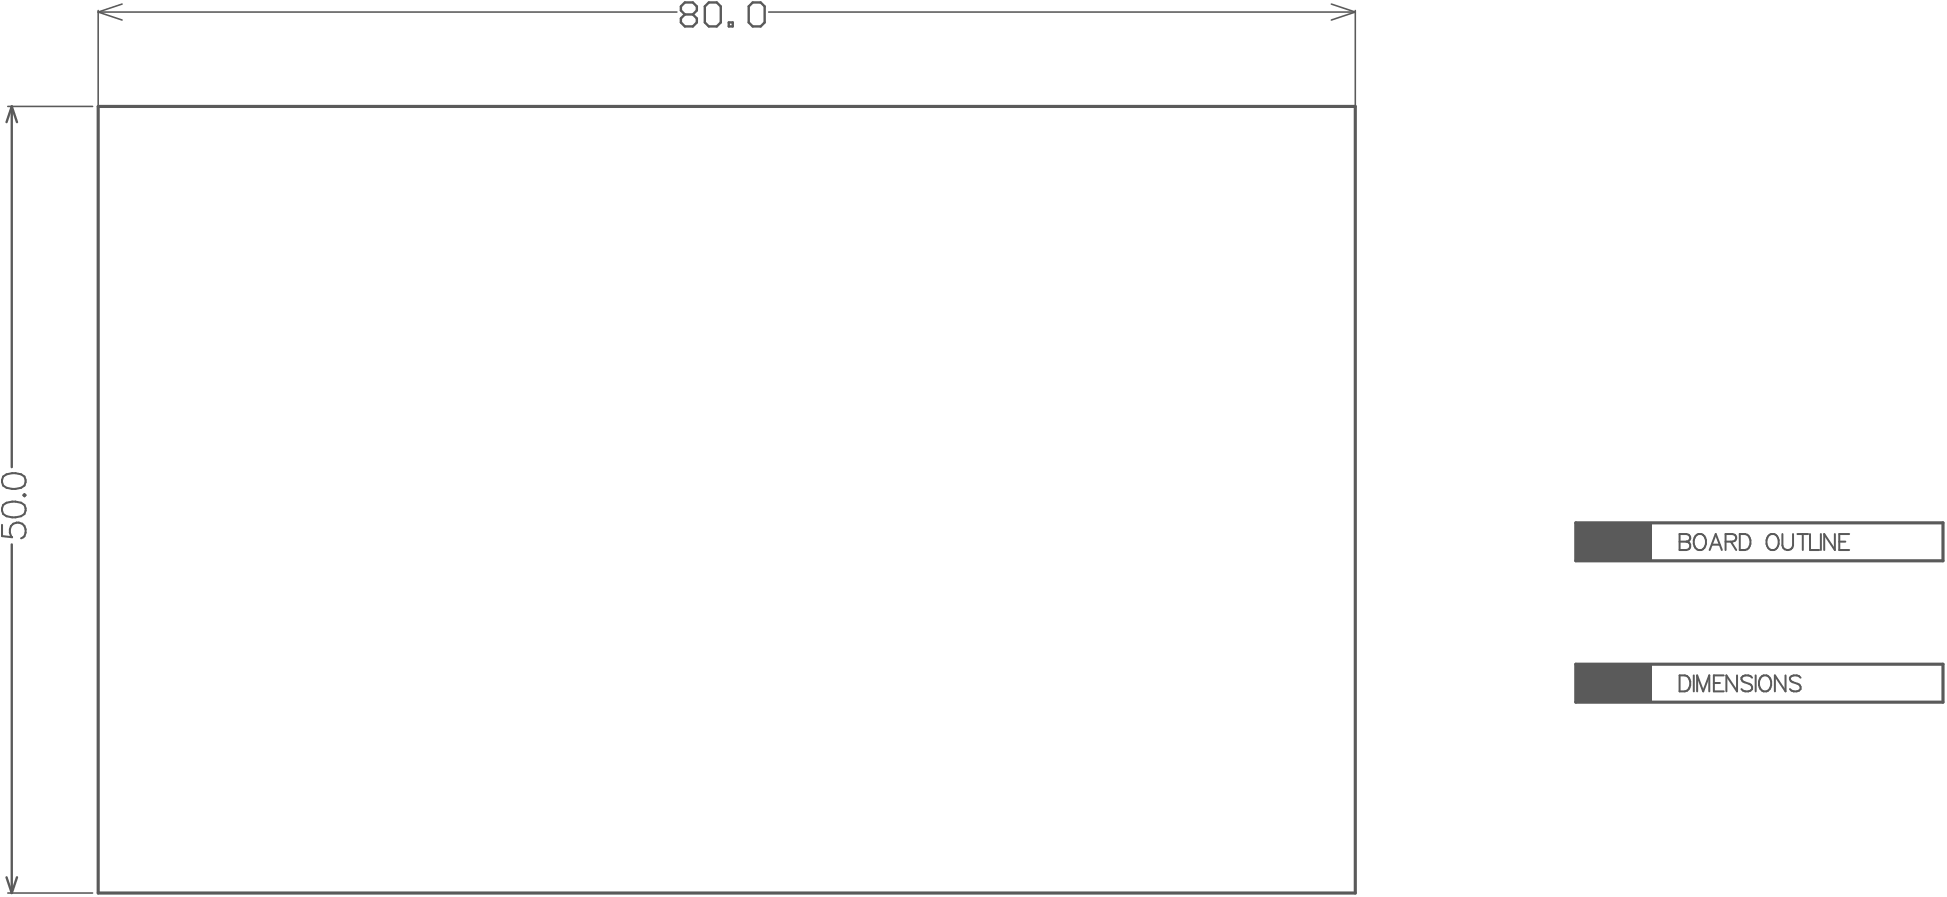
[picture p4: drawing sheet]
<svg xmlns="http://www.w3.org/2000/svg" width="206mm" height="95mm" viewBox="0 0 206 95" stroke-linecap="round" stroke-linejoin="round" font-family="sans-serif">
<path d="M1.2 11.3l.6 1.6M1.2 11.3l-.5 1.6M1.2 11.3v38.1M1.2 57.6v36.9M.7 92.8l.5 1.7M1.8 92.8l-.6 1.7" fill="none" stroke="#5a5a5a" stroke-width=".25"/>
<path d="M.8 11.3h9M10.4 1.3l2.5 .8M10.4 1.1v10M10.4 1.3h61.2M12.9 .4l-2.5 .9M81.3 1.3h62.1M140.9 .4l2.5 .9M143.4 1.1v10M143.4 1.3l-2.5 .8M.8 94.5h9" fill="none" stroke="#5a5a5a" stroke-width=".17"/>
<path d="M166.7 70.3h38.9v4h-38.9z" fill="none" stroke="#5a5a5a" stroke-width=".33"/>
<path d="M166.7 70.3h8.1v4h-8.1z" fill-rule="evenodd" fill="#5a5a5a"/>
<path d="M.2 55.5v1.2l1.1 .1a.89 .89 0 0 1-.1-1.2 .89 .89 0 0 1 1.3 0 .89 .89 0 0 1 0 1.2l-.3 .2M.3 50.4a1.93 1.93 0 0 1 2.3 0 .81 .81 0 0 1-.4 1.2 2.06 2.06 0 0 1-1.9-.2l-.1-.4zM.3 53.4a1.93 1.93 0 0 1 2.3 0 .81 .81 0 0 1-.4 1.2 2.06 2.06 0 0 1-1.9-.2l-.1-.4zM2.6 52.3l.1 .1-.1 .1-.1-.1z" fill="none" stroke="#5a5a5a" stroke-width=".22"/>
<path d="M177.7 71.5h.6a.9 .9 0 0 1 .6 .8 .9 .9 0 0 1-.6 .8h-.6zM179.2 71.5v1.6M179.6 73.1v-1.6l.6 1.6 .7-1.6v1.6M181.4 72.3h.6M182.4 71.5h-1v1.6h1M183.8 71.5v1.6l-1.1-1.6v1.6M185.4 71.7a.74 .74 0 0 0-1.1 0 .43 .43 0 0 0 .3 .5l.5 .1a.41 .41 0 0 1 .3 .4 .41 .41 0 0 1-.2 .4 .78 .78 0 0 1-.9-.2M185.8 71.5v1.6M186.5 71.5a.64 .64 0 0 1 .9 .6 .74 .74 0 0 1-.1 .8 .74 .74 0 0 1-.8 .2 1.03 1.03 0 0 1 0-1.6zM188.9 71.5v1.6l-1.1-1.6v1.6M190.5 71.7a.74 .74 0 0 0-1.1 0 .43 .43 0 0 0 .3 .5l.5 .1a.41 .41 0 0 1 .3 .4 .41 .41 0 0 1-.1 .4 .78 .78 0 0 1-1-.2" fill="none" stroke="#5a5a5a" stroke-width=".21"/>
<path d="M72.5 1.5l-.5-.4v-.4l.5-.4h.8l.4 .4v.4l-.4 .4M72.5 1.5l-.5 .5v.4l.5 .4h.8l.4-.4v-.4l-.4-.5M72.5 1.5h.8M75 .3h.8l.5 .4v1.7l-.5 .4h-.8l-.4-.4v-1.7zM77.1 2.4h.4v.4h-.4zM79.2 .7l.4-.4h.9l.4 .4v1.7l-.4 .4h-.9l-.4-.4z" fill="none" stroke="#5a5a5a" stroke-width=".25"/>
<path d="M10.4 11.3h133v83.2h-133zM166.7 55.3h38.9v4h-38.9z" fill="none" stroke="#5a5a5a" stroke-width=".33"/>
<path d="M166.7 55.3h8.1v4h-8.1z" fill-rule="evenodd" fill="#5a5a5a"/>
<g fill="none" stroke="#5a5a5a" stroke-width=".21">
<path d="M177.7 56.5h.7l.3 .1a.39 .39 0 0 1 0 .6l-.3 .1a.44 .44 0 0 1 .5 .4 .44 .44 0 0 1-.5 .5h-.7zM177.7 57.3h.7M179.5 56.6a.64 .64 0 0 1 1 .5 .74 .74 0 0 1-.1 .8 .74 .74 0 0 1-.9 .2 1.03 1.03 0 0 1 0-1.5zM180.9 58.2l.7-1.7 .6 1.7M181.2 57.6h.8M182.6 57.3h.7l.3-.1a.39 .39 0 0 0 0-.6l-.3-.1h-.7v1.7M183.2 57.3l.5 .9M184.1 56.5h.6a.9 .9 0 0 1 .5 .8 .9 .9 0 0 1-.5 .9h-.6zM187.2 56.6a.64 .64 0 0 1 1 .5 .74 .74 0 0 1-.1 .8 .74 .74 0 0 1-.9 .2 1.03 1.03 0 0 1 0-1.5zM188.6 56.5v1.2a.57 .57 0 0 0 .6 .5 .57 .57 0 0 0 .5-.5v-1.2M190.2 56.5h1.1M190.8 56.5v1.7"/>
<path d="M191.5 56.5v1.7h1M192.7 56.5v1.7M194.2 56.5v1.7l-1.2-1.7v1.7M194.6 57.3h.7M195.7 56.5h-1.1v1.7h1.1"/>
</g>
</svg>
